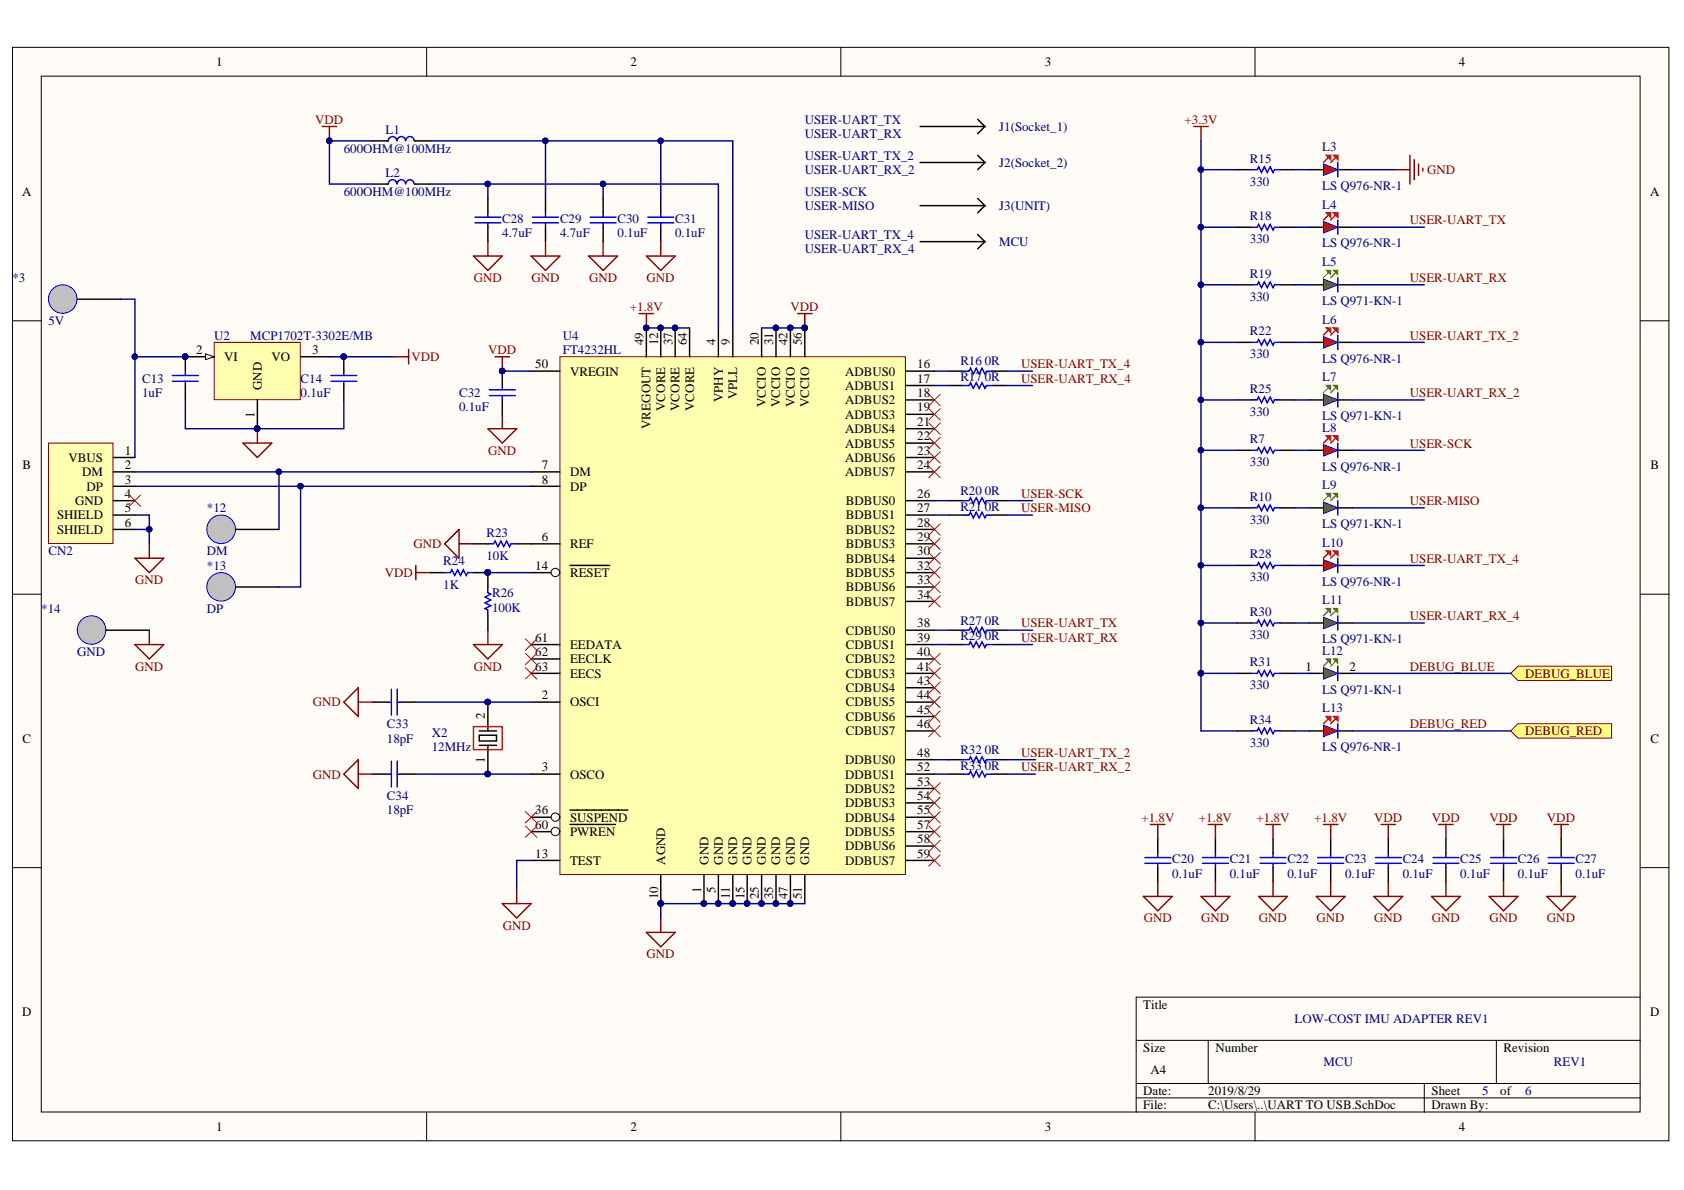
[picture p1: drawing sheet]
<svg xmlns="http://www.w3.org/2000/svg" width="297mm" height="210mm" viewBox="0 0 297 210" stroke-linecap="round" stroke-linejoin="round" font-family="sans-serif">
<defs><g id="words">
<g font-size="2.3">
<text x="38.1" y="11.7">1</text>
<text x="111.2" y="11.7">2</text>
<text x="184.3" y="11.7">3</text>
<text x="257.3" y="11.7">4</text>
<text x="3.9" y="34.5">A</text>
<text x="291.1" y="34.5">A</text>
<text x="34.6" y="62.4">2</text>
<text x="39.5" y="63.7">VI</text>
<text x="47.9" y="63.7">VO</text>
<text x="55.1" y="62.4">3</text>
<text x="94.4" y="65">50</text>
<text x="113.5" y="60.9" transform="rotate(-90 113.5 60.9)">49</text>
<text x="116.1" y="60.9" transform="rotate(-90 116.1 60.9)">12</text>
<text x="118.6" y="60.9" transform="rotate(-90 118.6 60.9)">37</text>
<text x="121.1" y="60.9" transform="rotate(-90 121.1 60.9)">64</text>
<text x="126.2" y="60.9" transform="rotate(-90 126.2 60.9)">4</text>
<text x="128.8" y="60.9" transform="rotate(-90 128.8 60.9)">9</text>
<text x="133.8" y="60.9" transform="rotate(-90 133.8 60.9)">20</text>
<text x="136.4" y="60.9" transform="rotate(-90 136.4 60.9)">31</text>
<text x="138.9" y="60.9" transform="rotate(-90 138.9 60.9)">42</text>
<text x="141.4" y="60.9" transform="rotate(-90 141.4 60.9)">56</text>
<text x="161.8" y="65">16</text>
<text x="46.2" y="68.8" transform="rotate(-90 46.2 68.8)">GND</text>
<text x="100.6" y="66.2">VREGIN</text>
<text x="127.5" y="71" transform="rotate(-90 127.5 71)">VPHY</text>
<text x="130" y="70.4" transform="rotate(-90 130 70.4)">VPLL</text>
<text x="135.1" y="71.9" transform="rotate(-90 135.1 71.9)">VCCIO</text>
<text x="137.6" y="71.9" transform="rotate(-90 137.6 71.9)">VCCIO</text>
<text x="140.2" y="71.9" transform="rotate(-90 140.2 71.9)">VCCIO</text>
<text x="142.7" y="71.9" transform="rotate(-90 142.7 71.9)">VCCIO</text>
<text x="149.1" y="66.2">ADBUS0</text>
<text x="149.1" y="68.8">ADBUS1</text>
<text x="149.1" y="71.3">ADBUS2</text>
<text x="161.8" y="67.5">17</text>
<text x="161.8" y="70">18</text>
<text x="44.9" y="73.7" transform="rotate(-90 44.9 73.7)">1</text>
<text x="114.8" y="75.7" transform="rotate(-90 114.8 75.7)">VREGOUT</text>
<text x="117.3" y="72.5" transform="rotate(-90 117.3 72.5)">VCORE</text>
<text x="119.9" y="72.5" transform="rotate(-90 119.9 72.5)">VCORE</text>
<text x="122.4" y="72.5" transform="rotate(-90 122.4 72.5)">VCORE</text>
<text x="149.1" y="73.8">ADBUS3</text>
<text x="149.1" y="76.4">ADBUS4</text>
<text x="161.8" y="72.6">19</text>
<text x="161.8" y="75.1">21</text>
<text x="161.8" y="77.7">22</text>
<text x="4" y="82.8">B</text>
<text x="12.1" y="81.5">VBUS</text>
<text x="22" y="82.8">2</text>
<text x="22" y="80.2">1</text>
<text x="95.6" y="82.8">7</text>
<text x="149.1" y="78.9">ADBUS5</text>
<text x="149.1" y="81.5">ADBUS6</text>
<text x="161.8" y="80.2">23</text>
<text x="161.8" y="82.8">24</text>
<text x="291.1" y="82.8">B</text>
<text x="13.2" y="89.1">GND</text>
<text x="14.5" y="84">DM</text>
<text x="15.3" y="86.6">DP</text>
<text x="22" y="85.3">3</text>
<text x="22" y="87.8">4</text>
<text x="95.6" y="85.3">8</text>
<text x="100.6" y="84">DM</text>
<text x="100.6" y="86.6">DP</text>
<text x="149.1" y="84">ADBUS7</text>
<text x="149.2" y="89.1">BDBUS0</text>
<text x="161.8" y="87.8">26</text>
<text x="10.1" y="91.6">SHIELD</text>
<text x="10.1" y="94.2">SHIELD</text>
<text x="22" y="90.4">5</text>
<text x="22" y="92.9">6</text>
<text x="95.6" y="95.4">6</text>
<text x="149.2" y="91.6">BDBUS1</text>
<text x="149.2" y="94.2">BDBUS2</text>
<text x="161.8" y="90.4">27</text>
<text x="161.8" y="92.9">28</text>
<text x="161.8" y="95.4">29</text>
<text x="94.4" y="100.5">14</text>
<text x="100.6" y="96.7">REF</text>
<text x="100.6" y="101.8">RESET</text>
<text x="149.2" y="96.7">BDBUS3</text>
<text x="149.2" y="99.2">BDBUS4</text>
<text x="149.2" y="101.8">BDBUS5</text>
<text x="161.8" y="98">30</text>
<text x="161.8" y="100.5">32</text>
<text x="149.2" y="104.3">BDBUS6</text>
<text x="149.2" y="106.9">BDBUS7</text>
<text x="161.8" y="103.1">33</text>
<text x="161.8" y="105.6">34</text>
<text x="94.4" y="113.2">61</text>
<text x="149.2" y="111.9">CDBUS0</text>
<text x="161.8" y="110.7">38</text>
<text x="161.8" y="113.2">39</text>
<text x="94.4" y="115.7">62</text>
<text x="94.4" y="118.3">63</text>
<text x="100.6" y="114.5">EEDATA</text>
<text x="100.6" y="117">EECLK</text>
<text x="100.6" y="119.5">EECS</text>
<text x="149.2" y="114.5">CDBUS1</text>
<text x="149.2" y="117">CDBUS2</text>
<text x="149.2" y="119.5">CDBUS3</text>
<text x="161.8" y="115.7">40</text>
<text x="161.8" y="118.3">41</text>
<text x="230.2" y="118.3">1</text>
<text x="238" y="118.3">2</text>
<text x="95.6" y="123.3">2</text>
<text x="100.6" y="124.6">OSCI</text>
<text x="149.2" y="122.1">CDBUS4</text>
<text x="149.2" y="124.6">CDBUS5</text>
<text x="161.8" y="120.8">43</text>
<text x="161.8" y="123.3">44</text>
<text x="161.8" y="125.9">45</text>
<text x="4" y="131">C</text>
<text x="85.5" y="126.9" transform="rotate(-90 85.5 126.9)">2</text>
<text x="149.2" y="127.1">CDBUS6</text>
<text x="149.2" y="129.7">CDBUS7</text>
<text x="161.8" y="128.4">46</text>
<text x="291.1" y="131">C</text>
<text x="85.5" y="134.7" transform="rotate(-90 85.5 134.7)">1</text>
<text x="95.6" y="136.1">3</text>
<text x="100.6" y="137.3">OSCO</text>
<text x="149.1" y="134.8">DDBUS0</text>
<text x="149.1" y="137.3">DDBUS1</text>
<text x="161.8" y="133.5">48</text>
<text x="161.8" y="136.1">52</text>
<text x="94.4" y="143.7">36</text>
<text x="149.1" y="139.9">DDBUS2</text>
<text x="149.1" y="142.4">DDBUS3</text>
<text x="161.8" y="138.6">53</text>
<text x="161.8" y="141.1">54</text>
<text x="161.8" y="143.7">55</text>
<text x="94.4" y="146.2">60</text>
<text x="100.6" y="144.9">SUSPEND</text>
<text x="100.6" y="147.5">PWREN</text>
<text x="149.1" y="144.9">DDBUS4</text>
<text x="149.1" y="147.5">DDBUS5</text>
<text x="149.1" y="150">DDBUS6</text>
<text x="161.8" y="146.2">57</text>
<text x="161.8" y="148.7">58</text>
<text x="94.4" y="151.3">13</text>
<text x="100.6" y="152.5">TEST</text>
<text x="117.3" y="152.5" transform="rotate(-90 117.3 152.5)">AGND</text>
<text x="125" y="152.5" transform="rotate(-90 125 152.5)">GND</text>
<text x="127.5" y="152.5" transform="rotate(-90 127.5 152.5)">GND</text>
<text x="130" y="152.5" transform="rotate(-90 130 152.5)">GND</text>
<text x="132.6" y="152.5" transform="rotate(-90 132.6 152.5)">GND</text>
<text x="135.1" y="152.5" transform="rotate(-90 135.1 152.5)">GND</text>
<text x="137.6" y="152.5" transform="rotate(-90 137.6 152.5)">GND</text>
<text x="140.2" y="152.5" transform="rotate(-90 140.2 152.5)">GND</text>
<text x="142.7" y="152.5" transform="rotate(-90 142.7 152.5)">GND</text>
<text x="149.1" y="152.5">DDBUS7</text>
<text x="161.8" y="151.3">59</text>
<text x="116.1" y="158.7" transform="rotate(-90 116.1 158.7)">10</text>
<text x="123.7" y="157.5" transform="rotate(-90 123.7 157.5)">1</text>
<text x="126.2" y="157.5" transform="rotate(-90 126.2 157.5)">5</text>
<text x="128.8" y="158.7" transform="rotate(-90 128.8 158.7)">11</text>
<text x="131.3" y="158.7" transform="rotate(-90 131.3 158.7)">15</text>
<text x="133.8" y="158.7" transform="rotate(-90 133.8 158.7)">25</text>
<text x="136.4" y="158.7" transform="rotate(-90 136.4 158.7)">35</text>
<text x="138.9" y="158.7" transform="rotate(-90 138.9 158.7)">47</text>
<text x="141.4" y="158.7" transform="rotate(-90 141.4 158.7)">51</text>
<text x="3.9" y="179.2">D</text>
<text x="201.7" y="177.9">Title</text>
<text x="291.1" y="179.2">D</text>
<text x="201.7" y="185.6">Size</text>
<text x="214.4" y="185.6">Number</text>
<text x="265.2" y="185.6">Revision</text>
<text x="202.9" y="189.4">A4</text>
<text x="201.7" y="193.2">Date:</text>
<text x="201.7" y="195.7">File:</text>
<text x="213.1" y="193.2">2019/8/29</text>
<text x="213.1" y="195.7">C:\Users\..\UART TO USB.SchDoc</text>
<text x="252.5" y="193.2">Sheet</text>
<text x="252.5" y="195.7">Drawn By:</text>
<text x="264.6" y="193.2">of</text>
<text x="38.1" y="199.5">1</text>
<text x="111.2" y="199.5">2</text>
<text x="184.3" y="199.5">3</text>
<text x="257.3" y="199.5">4</text>
</g>
<g font-size="2.3" fill="#800000">
<text x="55.6" y="21.8">VDD</text>
<text x="208.9" y="21.8">+3.3V</text>
<text x="251.7" y="30.7">GND</text>
<text x="248.7" y="39.6">USER-UART_TX</text>
<text x="83.6" y="49.7">GND</text>
<text x="93.7" y="49.7">GND</text>
<text x="103.9" y="49.7">GND</text>
<text x="114" y="49.7">GND</text>
<text x="248.7" y="49.7">USER-UART_RX</text>
<text x="111.1" y="54.8">+1.8V</text>
<text x="139.5" y="54.8">VDD</text>
<text x="248.7" y="59.9">USER-UART_TX_2</text>
<text x="72.6" y="63.7">VDD</text>
<text x="86.1" y="62.4">VDD</text>
<text x="180.1" y="65">USER-UART_TX_4</text>
<text x="180.1" y="67.5">USER-UART_RX_4</text>
<text x="248.7" y="70">USER-UART_RX_2</text>
<text x="86.1" y="80.2">GND</text>
<text x="248.7" y="78.9">USER-SCK</text>
<text x="180.1" y="87.8">USER-SCK</text>
<text x="248.7" y="89.1">USER-MISO</text>
<text x="180.1" y="90.4">USER-MISO</text>
<text x="67.9" y="101.8">VDD</text>
<text x="72.9" y="96.7">GND</text>
<text x="248.7" y="99.2">USER-UART_TX_4</text>
<text x="23.8" y="103.1">GND</text>
<text x="180.1" y="113.2">USER-UART_RX</text>
<text x="180.1" y="110.7">USER-UART_TX</text>
<text x="248.7" y="109.4">USER-UART_RX_4</text>
<text x="23.8" y="118.3">GND</text>
<text x="83.6" y="118.3">GND</text>
<text x="248.7" y="118.3">DEBUG_BLUE</text>
<text x="269" y="119.5">DEBUG_BLUE</text>
<text x="55.2" y="124.6">GND</text>
<text x="248.7" y="128.4">DEBUG_RED</text>
<text x="269" y="129.7">DEBUG_RED</text>
<text x="55.2" y="137.3">GND</text>
<text x="180.1" y="136.1">USER-UART_RX_2</text>
<text x="180.1" y="133.5">USER-UART_TX_2</text>
<text x="201.3" y="144.9">+1.8V</text>
<text x="211.5" y="144.9">+1.8V</text>
<text x="221.6" y="144.9">+1.8V</text>
<text x="231.8" y="144.9">+1.8V</text>
<text x="242.4" y="144.9">VDD</text>
<text x="252.6" y="144.9">VDD</text>
<text x="262.7" y="144.9">VDD</text>
<text x="272.9" y="144.9">VDD</text>
<text x="88.7" y="164">GND</text>
<text x="201.7" y="162.7">GND</text>
<text x="211.9" y="162.7">GND</text>
<text x="222" y="162.7">GND</text>
<text x="232.2" y="162.7">GND</text>
<text x="242.4" y="162.7">GND</text>
<text x="252.6" y="162.7">GND</text>
<text x="262.7" y="162.7">GND</text>
<text x="272.9" y="162.7">GND</text>
<text x="114" y="169">GND</text>
</g>
<g font-size="2.3" fill="#000080">
<text x="68" y="23.6">L1</text>
<text x="142" y="21.8">USER-UART_TX</text>
<text x="176.2" y="23.1">J1(Socket_1)</text>
<text x="60.6" y="26.9">600OHM@100MHz</text>
<text x="142" y="24.4">USER-UART_RX</text>
<text x="142" y="28.2">USER-UART_TX_2</text>
<text x="176.2" y="29.4">J2(Socket_2)</text>
<text x="220.5" y="28.7">R15</text>
<text x="233.2" y="26.7">L3</text>
<text x="60.6" y="34.5">600OHM@100MHz</text>
<text x="68" y="31.2">L2</text>
<text x="142" y="30.7">USER-UART_RX_2</text>
<text x="142" y="34.5">USER-SCK</text>
<text x="220.5" y="32.7">330</text>
<text x="233.2" y="33.5">LS Q976-NR-1</text>
<text x="88.6" y="39.3">C28</text>
<text x="88.6" y="41.9">4.7uF</text>
<text x="98.8" y="39.3">C29</text>
<text x="98.8" y="41.9">4.7uF</text>
<text x="108.9" y="39.3">C30</text>
<text x="108.9" y="41.9">0.1uF</text>
<text x="119.1" y="39.3">C31</text>
<text x="119.1" y="41.9">0.1uF</text>
<text x="142" y="37">USER-MISO</text>
<text x="176.2" y="37">J3(UNIT)</text>
<text x="220.5" y="38.8">R18</text>
<text x="233.2" y="36.8">L4</text>
<text x="142" y="42.1">USER-UART_TX_4</text>
<text x="142" y="44.7">USER-UART_RX_4</text>
<text x="176.2" y="43.4">MCU</text>
<text x="220.5" y="42.9">330</text>
<text x="233.2" y="46.9">L5</text>
<text x="233.2" y="43.6">LS Q976-NR-1</text>
<text x="2.2" y="49.7">*3</text>
<text x="220.5" y="49">R19</text>
<text x="220.5" y="53.1">330</text>
<text x="233.2" y="53.8">LS Q971-KN-1</text>
<text x="8.5" y="57.4">5V</text>
<text x="37.8" y="59.9">U2</text>
<text x="44.1" y="59.9">MCP1702T-3302E/MB</text>
<text x="99.3" y="59.9">U4</text>
<text x="220.5" y="59.1">R22</text>
<text x="233.2" y="57.1">L6</text>
<text x="99.3" y="62.4">FT4232HL</text>
<text x="169.4" y="64.5">R16</text>
<text x="173.7" y="64.5">0R</text>
<text x="220.5" y="63.2">330</text>
<text x="233.2" y="64">LS Q976-NR-1</text>
<text x="25.1" y="67.5">C13</text>
<text x="25.1" y="70">1uF</text>
<text x="53" y="67.5">C14</text>
<text x="53" y="70">0.1uF</text>
<text x="81" y="70">C32</text>
<text x="169.4" y="67.2">R17</text>
<text x="173.7" y="67.2">0R</text>
<text x="220.5" y="69.3">R25</text>
<text x="233.2" y="67.2">L7</text>
<text x="81" y="72.6">0.1uF</text>
<text x="220.5" y="73.3">330</text>
<text x="233.2" y="74.1">LS Q971-KN-1</text>
<text x="233.2" y="76.2">L8</text>
<text x="220.5" y="78.2">R7</text>
<text x="220.5" y="82.2">330</text>
<text x="233.2" y="83">LS Q976-NR-1</text>
<text x="169.4" y="87.3">R20</text>
<text x="173.7" y="87.3">0R</text>
<text x="220.5" y="88.3">R10</text>
<text x="233.2" y="86.3">L9</text>
<text x="36.5" y="90.4">*12</text>
<text x="85.8" y="94.7">R23</text>
<text x="169.4" y="90.1">R21</text>
<text x="173.7" y="90.1">0R</text>
<text x="220.5" y="92.4">330</text>
<text x="233.2" y="93.1">LS Q971-KN-1</text>
<text x="8.5" y="98">CN2</text>
<text x="36.5" y="98">DM</text>
<text x="36.5" y="100.5">*13</text>
<text x="78.2" y="99.7">R24</text>
<text x="85.8" y="98.7">10K</text>
<text x="220.5" y="98.5">R28</text>
<text x="233.2" y="96.4">L10</text>
<text x="78.2" y="103.8">1K</text>
<text x="86.8" y="105.3">R26</text>
<text x="86.8" y="107.9">100K</text>
<text x="220.5" y="102.6">330</text>
<text x="233.2" y="103.3">LS Q976-NR-1</text>
<text x="233.2" y="106.6">L11</text>
<text x="7.3" y="108.1">*14</text>
<text x="36.5" y="108.1">DP</text>
<text x="169.4" y="110.2">R27</text>
<text x="169.4" y="113">R29</text>
<text x="173.7" y="110.2">0R</text>
<text x="173.7" y="113">0R</text>
<text x="220.5" y="108.6">R30</text>
<text x="220.5" y="112.7">330</text>
<text x="233.2" y="113.5">LS Q971-KN-1</text>
<text x="13.6" y="115.7">GND</text>
<text x="220.5" y="117.5">R31</text>
<text x="233.2" y="115.5">L12</text>
<text x="220.5" y="121.6">330</text>
<text x="233.2" y="125.6">L13</text>
<text x="233.2" y="122.3">LS Q971-KN-1</text>
<text x="68.2" y="128.4">C33</text>
<text x="68.2" y="131">18pF</text>
<text x="76.2" y="130">X2</text>
<text x="220.5" y="127.6">R34</text>
<text x="220.5" y="131.7">330</text>
<text x="76.2" y="132.5">12MHz</text>
<text x="169.4" y="135.8">R33</text>
<text x="169.4" y="133">R32</text>
<text x="173.7" y="135.8">0R</text>
<text x="173.7" y="133">0R</text>
<text x="233.2" y="132.5">LS Q976-NR-1</text>
<text x="68.2" y="141.1">C34</text>
<text x="68.2" y="143.7">18pF</text>
<text x="206.8" y="152.3">C20</text>
<text x="206.8" y="154.9">0.1uF</text>
<text x="216.9" y="152.3">C21</text>
<text x="216.9" y="154.9">0.1uF</text>
<text x="227.1" y="152.3">C22</text>
<text x="227.1" y="154.9">0.1uF</text>
<text x="237.3" y="152.3">C23</text>
<text x="237.3" y="154.9">0.1uF</text>
<text x="247.4" y="152.3">C24</text>
<text x="247.4" y="154.9">0.1uF</text>
<text x="257.6" y="152.3">C25</text>
<text x="257.6" y="154.9">0.1uF</text>
<text x="267.8" y="152.3">C26</text>
<text x="267.8" y="154.9">0.1uF</text>
<text x="277.9" y="152.3">C27</text>
<text x="277.9" y="154.9">0.1uF</text>
<text x="228.3" y="180.4">LOW-COST IMU ADAPTER REV1</text>
<text x="233.5" y="188.1">MCU</text>
<text x="274.1" y="188.1">REV1</text>
<text x="261.4" y="193.2">5</text>
<text x="269" y="193.2">6</text>
</g>
</g></defs>
<g fill="#fffcf8" stroke="#000" stroke-width=".18">
<path d="M2.2 8.4h292.2v192.8h-292.2z"/>
<path d="M7.3 13.4h282v182.7h-282z"/>
</g>
<g fill="none" stroke="#000" stroke-width=".18">
<path d="M75.3 8.4v5M148.3 8.4v5M221.4 8.4v5M2.2 56.6h5.1M289.3 56.6h5.1M2.2 104.8h5.1M289.3 104.8h5.1M2.2 153h5.1M289.3 153h5.1M289.3 175.9h-88.9v20.3M75.3 196.2v5.1M148.3 196.2v5.1"/>
<path d="M200.4 183.5h88.9M200.4 191.1h88.9M200.4 193.7h88.9M213.1 183.5v7.6M221.4 196.2v5.1M251.2 191.1v5.1M263.9 183.5v7.6"/>
</g>
<g fill="none" stroke="#000" stroke-width=".25">
<path d="M204.2 148v2.5M204.2 153v2.6M214.4 148v2.5M214.4 153v2.6M224.5 148v2.5M224.5 153v2.6M234.7 148v2.5M234.7 153v2.6M244.9 148v2.5M244.9 153v2.6M255 148v2.5M255 153v2.6"/>
<path d="M265.2 148v2.5M265.2 153v2.6M275.4 148v2.5M275.4 153v2.6"/>
</g>
<g fill="none" stroke="#00f" stroke-width=".25">
<path d="M201.9 151.3h4.6M201.9 152.3h4.6M204.2 150.5v.8M204.2 152.3v.7M212.1 151.3h4.6M212.1 152.3h4.6M214.4 150.5v.8M214.4 152.3v.7M222.3 151.3h4.5M222.3 152.3h4.5M224.5 150.5v.8M224.5 152.3v.7"/>
<path d="M232.4 151.3h4.6M232.4 152.3h4.6M234.7 150.5v.8M234.7 152.3v.7M242.6 151.3h4.6M242.6 152.3h4.6M244.9 150.5v.8M244.9 152.3v.7M252.8 151.3h4.5M252.8 152.3h4.5M255 150.5v.8M255 152.3v.7"/>
<path d="M262.9 151.3h4.6M262.9 152.3h4.6M265.2 150.5v.8M265.2 152.3v.7M273.1 151.3h4.6M273.1 152.3h4.6M275.4 150.5v.8M275.4 152.3v.7"/>
</g>
<g fill="none" stroke="#800000" stroke-width=".25">
<path d="M201.7 158.1h5.1l-2.6 2.6zM202.9 145.4h2.6M204.2 145.4v2.6M204.2 155.6v2.5M211.8 158.1h5.1l-2.5 2.6zM213.1 145.4h2.6M214.4 145.4v2.6M214.4 155.6v2.5M222 158.1h5.1l-2.6 2.6zM223.3 145.4h2.5M224.5 145.4v2.6M224.5 155.6v2.5"/>
<path d="M232.2 158.1h5.1l-2.6 2.6zM233.4 145.4h2.6M234.7 145.4v2.6M234.7 155.6v2.5M242.3 158.1h5.1l-2.5 2.6zM243.6 145.4h2.5M244.9 145.4v2.6M244.9 155.6v2.5M252.5 158.1h5.1l-2.6 2.6zM253.8 145.4h2.5M255 145.4v2.6M255 155.6v2.5"/>
<path d="M262.7 158.1h5l-2.5 2.6zM263.9 145.4h2.6M265.2 145.4v2.6M265.2 155.6v2.5M272.8 158.1h5.1l-2.5 2.6zM274.1 145.4h2.5M275.4 145.4v2.6M275.4 155.6v2.5"/>
</g>
<path d="M98.8 62.9h60.9v91.4h-60.9z" fill="#ffffb0" stroke="#800000" stroke-width=".18"/>
<g fill="none" stroke="#000" stroke-width=".25">
<path d="M116.6 57.9v5M126.7 57.9v5M129.3 57.9v5M93.7 95.9h5.1M93.7 83.2h5.1M93.7 85.8h5.1M93.7 101h5.1M93.7 123.8h5.1M93.7 136.5h5.1M93.7 151.8h5.1M116.6 154.3v5.1M124.2 154.3v5.1"/>
<path d="M126.7 154.3v5.1M129.3 154.3v5.1"/>
</g>
<g fill="#000080" stroke="#000080" stroke-width=".18">
<circle cx="124.1" cy="159.4" r=".48"/>
<circle cx="126.7" cy="159.4" r=".48"/>
<circle cx="116.5" cy="159.4" r=".48"/>
<circle cx="129.2" cy="159.4" r=".48"/>
<circle cx="116.5" cy="57.8" r=".48"/>
</g>
<circle cx="98" cy="101" r=".74" fill="#fffcf8" stroke="#000" stroke-width=".18"/>
<g fill="none" stroke="#000" stroke-width=".25">
<path d="M134.3 57.9v5M136.9 57.9v5M159.7 65.5h5.1M159.7 68h5.1M159.7 70.5h5.1M159.7 73.1h5.1M159.7 75.6h5.1M159.7 78.2h5.1M100.5 99.7h7.1M159.7 80.7h5.1M159.7 83.2h5.1M159.7 88.3h5.1"/>
<path d="M159.7 90.9h5.1M159.7 93.4h5.1M159.7 95.9h5.1M159.7 98.5h5.1M159.7 101h5.1M159.7 103.5h5.1M159.7 106.1h5.1M93.7 144.2h5.1M131.8 154.3v5.1M134.3 154.3v5.1M136.9 154.3v5.1"/>
</g>
<g fill="#000080" stroke="#000080" stroke-width=".18">
<circle cx="131.8" cy="159.4" r=".48"/>
<circle cx="134.3" cy="159.4" r=".48"/>
<circle cx="136.9" cy="57.8" r=".48"/>
<circle cx="136.9" cy="159.4" r=".48"/>
</g>
<circle cx="98" cy="144.1" r=".74" fill="#fffcf8" stroke="#000" stroke-width=".18"/>
<g fill="none" stroke="#000" stroke-width=".25">
<path d="M114 57.9v5M119.1 57.9v5M139.4 57.9v5M142 57.9v5M93.7 65.5h5.1M159.7 111.2h5.1M159.7 113.7h5.1M159.7 116.2h5.1M159.7 118.8h5.1M159.7 121.3h5.1M159.7 123.8h5.1M159.7 126.4h5.1"/>
<path d="M159.7 128.9h5.1M159.7 134h5.1M159.7 136.5h5.1M159.7 139.1h5.1M93.7 146.7h5.1M100.5 142.9h10.2M139.4 154.3v5.1M142 154.3v5.1M159.7 141.6h5.1M159.7 144.2h5.1M159.7 146.7h5.1M159.7 149.2h5.1"/>
<path d="M159.7 151.8h5.1"/>
</g>
<g fill="#000080" stroke="#000080" stroke-width=".18">
<circle cx="119.1" cy="57.8" r=".48"/>
<circle cx="139.4" cy="57.8" r=".48"/>
<circle cx="139.4" cy="159.4" r=".48"/>
<circle cx="114" cy="57.8" r=".48"/>
<circle cx="141.9" cy="57.8" r=".48"/>
</g>
<circle cx="98" cy="146.7" r=".74" fill="#fffcf8" stroke="#000" stroke-width=".18"/>
<g fill="none" stroke="#000" stroke-width=".25">
<path d="M65.7 24.9h2.8M65.7 32.5h2.8M73.1 24.9h2.8M73.1 32.5h2.8M86.1 35v2.5M96.2 35v2.5M106.4 35v2.5M116.6 35v2.5M86.1 40.1v2.5M96.2 40.1v2.5M106.4 40.1v2.5M116.6 40.1v2.5"/>
<path d="M121.6 57.9v5M230.9 50.2h2.5M236 50.2h2.5M88.6 65.5v2.5M88.6 70.5v2.6M93.7 113.7h5.1M93.7 116.2h5.1M93.7 118.8h5.1M65.7 123.8h2.6M65.7 136.5h2.6M70.8 123.8h2.6M70.8 136.5h2.6"/>
<path d="M84.5 129.7h3.1v1h-3.1zM84.5 131.5h3.1M84.5 128.9h3.1M86.1 123.8v5.1M86.1 131.5v5M100.5 145.4h8.1"/>
</g>
<g fill="#000080" stroke="#000080" stroke-width=".18">
<circle cx="124.1" cy="159.4" r=".48"/>
<circle cx="126.7" cy="159.4" r=".48"/>
<circle cx="116.5" cy="159.4" r=".48"/>
<circle cx="129.2" cy="159.4" r=".48"/>
<circle cx="116.5" cy="57.8" r=".48"/>
<circle cx="131.8" cy="159.4" r=".48"/>
<circle cx="134.3" cy="159.4" r=".48"/>
<circle cx="136.9" cy="57.8" r=".48"/>
<circle cx="136.9" cy="159.4" r=".48"/>
<circle cx="119.1" cy="57.8" r=".48"/>
<circle cx="139.4" cy="57.8" r=".48"/>
<circle cx="139.4" cy="159.4" r=".48"/>
<circle cx="114" cy="57.8" r=".48"/>
<circle cx="141.9" cy="57.8" r=".48"/>
<circle cx="88.6" cy="65.4" r=".48"/>
<circle cx="45.4" cy="75.6" r=".49"/>
<circle cx="86" cy="136.5" r=".49"/>
<circle cx="86" cy="123.8" r=".49"/>
<circle cx="58.1" cy="24.8" r=".48"/>
<circle cx="86" cy="32.4" r=".49"/>
<circle cx="106.4" cy="32.4" r=".48"/>
<circle cx="96.2" cy="24.8" r=".49"/>
<circle cx="116.5" cy="24.8" r=".48"/>
</g>
<g fill="none" stroke="#f00" stroke-width=".18">
<path d="M163.8 69.5l2 2.1M163.8 72.1l2 2M163.8 74.6l2 2M163.8 77.1l2 2.1M163.8 79.7l2 2M165.8 69.5l-2 2.1M165.8 72.1l-2 2M165.8 74.6l-2 2M165.8 77.1l-2 2.1M165.8 79.7l-2 2M163.8 82.2l2 2.1M163.8 92.4l2 2"/>
<path d="M163.8 94.9l2 2M163.8 97.5l2 2M163.8 100l2 2M165.8 82.2l-2 2.1M165.8 92.4l-2 2M165.8 94.9l-2 2M165.8 97.5l-2 2M165.8 100l-2 2M92.7 112.7l2 2M92.7 115.2l2 2.1M92.7 117.8l2 2M94.7 112.7l-2 2"/>
<path d="M94.7 115.2l-2 2.1M94.7 117.8l-2 2M163.8 102.5l2 2.1M163.8 105.1l2 2M163.8 115.2l2 2.1M163.8 117.8l2 2M165.8 102.5l-2 2.1M165.8 105.1l-2 2M165.8 115.2l-2 2.1M165.8 117.8l-2 2M163.8 120.3l2 2M163.8 122.8l2 2.1"/>
<path d="M163.8 125.4l2 2M163.8 127.9l2 2M163.8 138.1l2 2M165.8 120.3l-2 2M165.8 122.8l-2 2.1M165.8 125.4l-2 2M165.8 127.9l-2 2M165.8 138.1l-2 2M92.7 143.1l2 2.1M92.7 145.7l2 2M94.7 143.1l-2 2.1M94.7 145.7l-2 2"/>
<path d="M163.8 140.6l2 2M163.8 143.1l2 2.1M163.8 145.7l2 2M163.8 148.2l2 2M163.8 150.8l2 2M165.8 140.6l-2 2M165.8 143.1l-2 2.1M165.8 145.7l-2 2M165.8 148.2l-2 2M165.8 150.8l-2 2"/>
</g>
<g fill="none" stroke="#800000" stroke-width=".25">
<path d="M56.8 22.3h2.6M58.1 22.3v2.6M83.5 45.2h5.1l-2.5 2.5zM86.1 42.6v2.6M93.7 45.2h5.1l-2.6 2.5zM96.2 42.6v2.6M103.8 45.2h5.1l-2.5 2.5zM106.4 42.6v2.6M112.7 55.3h2.6M114 45.2h5.1l-2.5 2.5zM114 55.3v2.6M116.6 42.6v2.6"/>
<path d="M140.7 55.3h2.5M142 55.3v2.6M42.9 78.2h5l-2.5 2.5zM45.4 75.6v2.6M87.3 62.9h2.6M88.6 62.9v2.6M78.4 95.9l2.6-2.5v5.1zM81 95.9h2.5M60.6 123.8l2.6-2.5v5.1zM60.6 136.5l2.6-2.5v5.1zM63.2 123.8h2.5M63.2 136.5h2.5"/>
<path d="M88.6 159.4h5.1l-2.6 2.5zM91.1 156.8v2.6M114 164.5h5.1l-2.5 2.5zM116.6 161.9v2.6"/>
</g>
<g fill="none" stroke="#00f" stroke-width=".25">
<path d="M70 24.8a.75 .75 0 0 0-.8-.7 .75 .75 0 0 0-.7 .7M70 32.4a.75 .75 0 0 0-.8-.7 .75 .75 0 0 0-.7 .7M71.5 24.8a.74 .74 0 0 0-.7-.7 .74 .74 0 0 0-.8 .7M71.5 32.4a.74 .74 0 0 0-.7-.7 .74 .74 0 0 0-.8 .7M73 24.8a.74 .74 0 0 0-.7-.7 .74 .74 0 0 0-.7 .7M73 32.4a.74 .74 0 0 0-.7-.7 .74 .74 0 0 0-.7 .7M83.8 38.3h4.5M83.8 39.3h4.5M86.1 37.5v.8M86.1 39.3v.8M93.9 38.3h4.6M93.9 39.3h4.6"/>
<path d="M96.2 37.5v.8M96.2 39.3v.8M104.1 38.3h4.6M104.1 39.3h4.6M106.4 37.5v.8M106.4 39.3v.8M114.3 38.3h4.5M114.3 39.3h4.5M116.6 37.5v.8M116.6 39.3v.8M86.3 68.8h4.6M86.3 69.8h4.6"/>
<path d="M88.6 68v.8M88.6 69.8v.7M68.3 123.8h.7M68.3 136.5h.7M69 121.6v4.5M69 134.3v4.5M70 123.8h.8M70 121.6v4.5M70 134.3v4.5M70 136.5h.8"/>
</g>
<path d="M83.5 128.2h5.1v4h-5.1z" fill="none" stroke="#bf0000" stroke-width=".25"/>
<g fill="none" stroke="#000080" stroke-width=".25">
<path d="M65.7 24.9h-7.6v7.6h7.6M75.9 32.5h50.8v25.4M75.9 24.9h53.4v33M86.1 32.5v2.5M96.2 24.9v10.1M106.4 32.5v2.5M116.6 24.9v10.1M114 57.9h7.6M134.3 57.9h7.7M88.6 65.5h5.1M73.4 123.8h20.3M73.4 136.5h20.3"/>
<path d="M93.7 151.8h-2.6v5M142 159.4h-25.4v2.5"/>
</g>
<path d="M235.7 48l-1 1" fill="none" stroke="#0f0" stroke-width=".25"/>
<path d="M235.2 47.7h.8v.8z" fill="#0f0"/>
<path d="M235.2 47.7h.8v.8z" fill="none" stroke="#0f0" stroke-width=".25"/>
<path d="M233.4 49.2l2.6 1-2.6 1.1z" fill="#0f0"/>
<path d="M233.4 49.2l2.6 1-2.6 1.1z" fill="none" stroke="#00f" stroke-width=".18"/>
<path d="M236 49v2.5" fill="none" stroke="#00f" stroke-width=".25"/>
<path d="M234.5 48l-1.1 1" fill="none" stroke="#0f0" stroke-width=".25"/>
<path d="M234 47.7h.7v.8z" fill="#0f0"/>
<path d="M234 47.7h.7v.8z" fill="none" stroke="#0f0" stroke-width=".25"/>
<path d="M230.9 29.9h2.5M236 29.9h2.5" fill="none" stroke="#000" stroke-width=".25"/>
<path d="M235.7 27.6l-1 1.1" fill="none" stroke="#f00" stroke-width=".25"/>
<path d="M235.2 27.4h.8v.8z" fill="#f00"/>
<path d="M235.2 27.4h.8v.8z" fill="none" stroke="#f00" stroke-width=".25"/>
<path d="M233.4 28.9l2.6 1-2.6 1z" fill="#f00"/>
<path d="M233.4 28.9l2.6 1-2.6 1z" fill="none" stroke="#00f" stroke-width=".18"/>
<path d="M236 28.7v2.5" fill="none" stroke="#00f" stroke-width=".25"/>
<path d="M234.5 27.6l-1.1 1.1" fill="none" stroke="#f00" stroke-width=".25"/>
<path d="M234 27.4h.7v.8z" fill="#f00"/>
<path d="M234 27.4h.7v.8zM235.7 58.1l-1 1" fill="none" stroke="#f00" stroke-width=".25"/>
<path d="M246.1 29.9h2.6M248.7 27.4v5.1M249.5 28.2v3.5M250.2 28.9v2M251 29.7v.5" fill="none" stroke="#800000" stroke-width=".25"/>
<path d="M230.9 60.4h2.5M236 60.4h2.5" fill="none" stroke="#000" stroke-width=".25"/>
<path d="M235.2 57.9h.8v.7z" fill="#f00"/>
<path d="M235.2 57.9h.8v.7z" fill="none" stroke="#f00" stroke-width=".25"/>
<path d="M233.4 59.4l2.6 1-2.6 1z" fill="#f00"/>
<path d="M233.4 59.4l2.6 1-2.6 1z" fill="none" stroke="#00f" stroke-width=".18"/>
<path d="M236 59.1v2.6" fill="none" stroke="#00f" stroke-width=".25"/>
<path d="M234.5 58.1l-1.1 1" fill="none" stroke="#f00" stroke-width=".25"/>
<path d="M234 57.9h.7v.7z" fill="#f00"/>
<path d="M234 57.9h.7v.7z" fill="none" stroke="#f00" stroke-width=".25"/>
<path d="M230.9 70.5h2.5M236 70.5h2.5" fill="none" stroke="#000" stroke-width=".25"/>
<path d="M235.7 68.3l-1 1" fill="none" stroke="#0f0" stroke-width=".25"/>
<path d="M235.2 68h.8v.8z" fill="#0f0"/>
<path d="M235.2 68h.8v.8z" fill="none" stroke="#0f0" stroke-width=".25"/>
<path d="M233.4 69.5l2.6 1-2.6 1.1z" fill="#0f0"/>
<path d="M233.4 69.5l2.6 1-2.6 1.1z" fill="none" stroke="#00f" stroke-width=".18"/>
<path d="M236 69.3v2.5" fill="none" stroke="#00f" stroke-width=".25"/>
<path d="M234.5 68.3l-1.1 1" fill="none" stroke="#0f0" stroke-width=".25"/>
<path d="M234 68h.7v.8z" fill="#0f0"/>
<path d="M234 68h.7v.8z" fill="none" stroke="#0f0" stroke-width=".25"/>
<path d="M210.6 22.3h2.5M211.8 22.3v2.6" fill="none" stroke="#800000" stroke-width=".25"/>
<path d="M218.2 29.9h2.5M225.8 29.9h2.6M218.2 40.1h2.5M218.2 50.2h2.5M225.8 40.1h2.6M225.8 50.2h2.6M230.9 40.1h2.5M236 40.1h2.5M218.2 60.4h2.5M218.2 70.5h2.5M225.8 60.4h2.6M225.8 70.5h2.6" fill="none" stroke="#000" stroke-width=".25"/>
<path d="M220.7 29.9h1.1l.2-.5 .5 1 .5-1 .5 1 .5-1 .5 1 .3-.5h1M220.7 40.1h1.1l.2-.5 .5 1 .5-1 .5 1 .5-1 .5 1 .3-.5h1M220.7 50.2h1.1l.2-.5 .5 1 .5-1 .5 1 .5-1 .5 1 .3-.5h1M220.7 60.4h1.1l.2-.5 .5 1 .5-1 .5 1 .5-1 .5 1 .3-.5h1M220.7 70.5h1.1l.2-.5 .5 1.1 .5-1.1 .5 1.1 .5-1.1 .5 1.1 .3-.6h1" fill="none" stroke="#00f" stroke-width=".25"/>
<path d="M211.8 24.9v45.6h6.4M211.8 29.9h6.4M228.4 29.9h2.5M238.5 29.9h7.6M211.8 50.2h6.4M211.8 40.1h6.4M211.8 60.4h6.4M228.4 70.5h2.5M228.4 60.4h2.5" fill="none" stroke="#000080" stroke-width=".25"/>
<g fill="#000080" stroke="#000080" stroke-width=".18">
<circle cx="211.8" cy="60.4" r=".48"/>
<circle cx="211.8" cy="29.9" r=".48"/>
<circle cx="211.8" cy="40.1" r=".48"/>
<circle cx="211.8" cy="50.2" r=".48"/>
<circle cx="211.8" cy="70.5" r=".48"/>
</g>
<path d="M235.7 37.8l-1 1" fill="none" stroke="#f00" stroke-width=".25"/>
<path d="M235.2 37.5h.8v.8z" fill="#f00"/>
<path d="M235.2 37.5h.8v.8z" fill="none" stroke="#f00" stroke-width=".25"/>
<path d="M233.4 39.1l2.6 1-2.6 1z" fill="#f00"/>
<path d="M233.4 39.1l2.6 1-2.6 1z" fill="none" stroke="#00f" stroke-width=".18"/>
<path d="M236 38.8v2.6" fill="none" stroke="#00f" stroke-width=".25"/>
<path d="M234.5 37.8l-1.1 1" fill="none" stroke="#f00" stroke-width=".25"/>
<path d="M234 37.5h.7v.8z" fill="#f00"/>
<path d="M234 37.5h.7v.8z" fill="none" stroke="#f00" stroke-width=".25"/>
<path d="M228.4 40.1h2.5M228.4 50.2h2.5M238.5 40.1h12.7M238.5 50.2h12.7M238.5 60.4h12.7M238.5 70.5h12.7M86.1 101h7.6" fill="none" stroke="#000080" stroke-width=".25"/>
<path d="M73.4 99.7v2.6M73.4 101h2.5M83.5 113.7h5.1l-2.5 2.5zM86.1 111.2v2.5" fill="none" stroke="#800000" stroke-width=".25"/>
<path d="M83.5 95.9h2.6M91.1 95.9h2.6M75.9 101h2.5M83.5 101h2.6v2.5M86.1 108.6v2.6" fill="none" stroke="#000" stroke-width=".25"/>
<path d="M86.1 95.9h1l.2-.5 .5 1 .5-1 .6 1 .5-1 .5 1 .2-.5h1M78.4 101h1l.3-.5 .5 1 .5-1 .5 1 .5-1 .5 1 .3-.5h1M86.1 103.5v1.1l.5 .2-1.1 .5 1.1 .5-1.1 .5 1.1 .5-1.1 .6 .6 .2v1" fill="none" stroke="#00f" stroke-width=".25"/>
<circle cx="86" cy="101" r=".49" fill="#000080" stroke="#000080" stroke-width=".18"/>
<path d="M8.6 78.2h11.3v17.7h-11.3z" fill="#ffffb0" stroke="#800000" stroke-width=".18"/>
<g fill="none" stroke="#000" stroke-width=".25">
<path d="M167.4 65.5h2.5M167.4 68h2.5M175 65.5h2.5M175 68h2.5M20 83.2h3.8M20 80.7h3.8M20 85.8h3.8M20 88.3h3.8M20 90.9h3.8M20 93.4h3.8M167.4 88.3h2.5M167.4 90.9h2.5"/>
<path d="M175 88.3h2.5M175 90.9h2.5M230.9 99.7h2.5M236 99.7h2.5M167.4 111.2h2.5M167.4 113.7h2.5M175 111.2h2.5M175 113.7h2.5M167.4 136.5h2.5M167.4 134h2.5M175 136.5h2.5M175 134h2.5"/>
</g>
<path d="M23.8 98.5h5.1l-2.6 2.5zM26.3 95.9v2.6" fill="none" stroke="#800000" stroke-width=".25"/>
<path d="M22.8 87.3l2 2M24.8 87.3l-2 2" fill="none" stroke="#f00" stroke-width=".18"/>
<path d="M169.9 65.5h1l.3-.5 .5 1 .5-1 .5 1 .5-1 .5 1 .3-.5h1M169.9 68h1l.3-.5 .5 1 .5-1 .5 1 .5-1 .5 1 .3-.5h1M169.9 88.3h1l.3-.5 .5 1 .5-1 .5 1 .5-1 .5 1 .3-.5h1M169.9 90.9h1l.3-.6 .5 1.1 .5-1.1 .5 1.1 .5-1.1 .5 1.1 .3-.5h1M169.9 111.2h1l.3-.5 .5 1 .5-1 .5 1 .5-1 .5 1 .3-.5h1M169.9 113.7h1l.3-.5 .5 1 .5-1 .5 1 .5-1 .5 1 .3-.5h1M169.9 136.5h1l.3-.5 .5 1 .5-1 .5 1 .5-1 .5 1 .3-.5h1M169.9 134h1l.3-.5 .5 1 .5-1 .5 1 .5-1 .5 1 .3-.5h1" fill="none" stroke="#00f" stroke-width=".25"/>
<g fill="none" stroke="#000080" stroke-width=".25">
<path d="M164.8 65.5h2.6M164.8 68h2.6M177.5 65.5h4.6M177.5 68h4.6M164.8 88.3h2.6M164.8 90.9h2.6M177.5 88.3h4.6M177.5 90.9h4.6M164.8 111.2h2.6M164.8 113.7h2.6M177.5 111.2h4.6M177.5 113.7h4.6"/>
<path d="M164.8 134h2.6M164.8 136.5h2.6M177.5 134h5.1M177.5 136.5h5.1"/>
</g>
<path d="M235.7 97.5l-1 1" fill="none" stroke="#f00" stroke-width=".25"/>
<path d="M235.2 97.2h.8v.8z" fill="#f00"/>
<path d="M235.2 97.2h.8v.8z" fill="none" stroke="#f00" stroke-width=".25"/>
<path d="M233.4 98.7l2.6 1-2.6 1.1z" fill="#f00"/>
<path d="M233.4 98.7l2.6 1-2.6 1.1z" fill="none" stroke="#00f" stroke-width=".18"/>
<path d="M236 98.5v2.5" fill="none" stroke="#00f" stroke-width=".25"/>
<path d="M234.5 97.5l-1.1 1" fill="none" stroke="#f00" stroke-width=".25"/>
<path d="M234 97.2h.7v.8z" fill="#f00"/>
<path d="M234 97.2h.7v.8z" fill="none" stroke="#f00" stroke-width=".25"/>
<path d="M230.9 109.9h2.5M236 109.9h2.5" fill="none" stroke="#000" stroke-width=".25"/>
<path d="M235.7 107.6l-1 1" fill="none" stroke="#0f0" stroke-width=".25"/>
<path d="M235.2 107.4h.8v.7z" fill="#0f0"/>
<path d="M235.2 107.4h.8v.7z" fill="none" stroke="#0f0" stroke-width=".25"/>
<path d="M233.4 108.9l2.6 1-2.6 1z" fill="#0f0"/>
<path d="M233.4 108.9l2.6 1-2.6 1z" fill="none" stroke="#00f" stroke-width=".18"/>
<path d="M236 108.6v2.6" fill="none" stroke="#00f" stroke-width=".25"/>
<path d="M234.5 107.6l-1.1 1" fill="none" stroke="#0f0" stroke-width=".25"/>
<path d="M234 107.4h.7v.7z" fill="#0f0"/>
<path d="M234 107.4h.7v.7z" fill="none" stroke="#0f0" stroke-width=".25"/>
<path d="M218.2 99.7h2.5M225.8 99.7h2.6M218.2 109.9h2.5M225.8 109.9h2.6M230.9 128.9h2.5M236 128.9h2.5" fill="none" stroke="#000" stroke-width=".25"/>
<path d="M220.7 99.7h1.1l.2-.5 .5 1 .5-1 .5 1 .5-1 .5 1 .3-.5h1M220.7 109.9h1.1l.2-.5 .5 1 .5-1 .5 1 .5-1 .5 1 .3-.5h1" fill="none" stroke="#00f" stroke-width=".25"/>
<path d="M211.8 99.7v10.2h6.4M228.4 99.7h2.5M238.5 99.7h12.7M228.4 109.9h2.5M238.5 109.9h12.7" fill="none" stroke="#000080" stroke-width=".25"/>
<g fill="#000080" stroke="#000080" stroke-width=".18">
<circle cx="211.8" cy="99.7" r=".48"/>
<circle cx="211.8" cy="109.9" r=".48"/>
</g>
<path d="M235.7 126.6l-1 1.1" fill="none" stroke="#f00" stroke-width=".25"/>
<path d="M235.2 126.4h.8v.7z" fill="#f00"/>
<path d="M235.2 126.4h.8v.7z" fill="none" stroke="#f00" stroke-width=".25"/>
<path d="M233.4 127.9l2.6 1-2.6 1z" fill="#f00"/>
<path d="M233.4 127.9l2.6 1-2.6 1z" fill="none" stroke="#00f" stroke-width=".18"/>
<path d="M236 127.7v2.5" fill="none" stroke="#00f" stroke-width=".25"/>
<path d="M234.5 126.6l-1.1 1.1" fill="none" stroke="#f00" stroke-width=".25"/>
<path d="M234 126.4h.7v.7z" fill="#f00"/>
<path d="M234 126.4h.7v.7z" fill="none" stroke="#f00" stroke-width=".25"/>
<path d="M230.9 118.8h2.5M236 118.8h2.5" fill="none" stroke="#000" stroke-width=".25"/>
<path d="M235.7 116.5l-1 1" fill="none" stroke="#0f0" stroke-width=".25"/>
<path d="M235.2 116.2h.8v.8z" fill="#0f0"/>
<path d="M235.2 116.2h.8v.8z" fill="none" stroke="#0f0" stroke-width=".25"/>
<path d="M233.4 117.8l2.6 1-2.6 1z" fill="#0f0"/>
<path d="M233.4 117.8l2.6 1-2.6 1z" fill="none" stroke="#00f" stroke-width=".18"/>
<path d="M236 117.5v2.5" fill="none" stroke="#00f" stroke-width=".25"/>
<path d="M234.5 116.5l-1.1 1" fill="none" stroke="#0f0" stroke-width=".25"/>
<path d="M234 116.2h.7v.8z" fill="#0f0"/>
<path d="M234 116.2h.7v.8z" fill="none" stroke="#0f0" stroke-width=".25"/>
<g fill="#ffff80" stroke="#800000" stroke-width=".18">
<path d="M266.5 118.8l1.2-1.3h16.6v2.5h-16.6z" fill-rule="evenodd"/>
<path d="M266.5 128.9l1.2-1.2h16.6v2.5h-16.6z" fill-rule="evenodd"/>
</g>
<path d="M230.9 79.4h2.5M236 79.4h2.5M218.2 118.8h2.5M225.8 118.8h2.6M218.2 128.9h2.5M225.8 128.9h2.6" fill="none" stroke="#000" stroke-width=".25"/>
<path d="M220.7 118.8h1.1l.2-.5 .5 1 .5-1 .5 1 .5-1 .5 1 .3-.5h1M220.7 128.9h1.1l.2-.5 .5 1 .5-1 .5 1 .5-1 .5 1 .3-.5h1" fill="none" stroke="#00f" stroke-width=".25"/>
<path d="M211.8 118.8h6.4M228.4 118.8h2.5M238.5 118.8h28M228.4 128.9h2.5M238.5 128.9h28" fill="none" stroke="#000080" stroke-width=".25"/>
<circle cx="211.8" cy="118.7" r=".48" fill="#000080" stroke="#000080" stroke-width=".18"/>
<path d="M235.7 77.1l-1 1.1" fill="none" stroke="#f00" stroke-width=".25"/>
<path d="M235.2 76.9h.8v.8z" fill="#f00"/>
<path d="M235.2 76.9h.8v.8z" fill="none" stroke="#f00" stroke-width=".25"/>
<path d="M233.4 78.4l2.6 1-2.6 1z" fill="#f00"/>
<path d="M233.4 78.4l2.6 1-2.6 1z" fill="none" stroke="#00f" stroke-width=".18"/>
<path d="M236 78.2v2.5" fill="none" stroke="#00f" stroke-width=".25"/>
<path d="M234.5 77.1l-1.1 1.1" fill="none" stroke="#f00" stroke-width=".25"/>
<path d="M234 76.9h.7v.8z" fill="#f00"/>
<path d="M234 76.9h.7v.8z" fill="none" stroke="#f00" stroke-width=".25"/>
<path d="M230.9 89.6h2.5M236 89.6h2.5" fill="none" stroke="#000" stroke-width=".25"/>
<path d="M235.7 87.3l-1 1" fill="none" stroke="#0f0" stroke-width=".25"/>
<path d="M235.2 87h.8v.8z" fill="#0f0"/>
<path d="M235.2 87h.8v.8z" fill="none" stroke="#0f0" stroke-width=".25"/>
<path d="M233.4 88.6l2.6 1-2.6 1z" fill="#0f0"/>
<path d="M233.4 88.6l2.6 1-2.6 1z" fill="none" stroke="#00f" stroke-width=".18"/>
<path d="M236 88.3v2.6" fill="none" stroke="#00f" stroke-width=".25"/>
<path d="M234.5 87.3l-1.1 1" fill="none" stroke="#0f0" stroke-width=".25"/>
<path d="M234 87h.7v.8z" fill="#0f0"/>
<path d="M234 87h.7v.8z" fill="none" stroke="#0f0" stroke-width=".25"/>
<path d="M218.2 79.4h2.5M225.8 79.4h2.6M218.2 89.6h2.5M225.8 89.6h2.6" fill="none" stroke="#000" stroke-width=".25"/>
<path d="M220.7 79.4h1.1l.2-.5 .5 1 .5-1 .5 1 .5-1 .5 1 .3-.5h1M220.7 89.6h1.1l.2-.5 .5 1 .5-1 .5 1 .5-1 .5 1 .3-.5h1" fill="none" stroke="#00f" stroke-width=".25"/>
<path d="M211.8 70.5v8.9h6.4M211.8 79.4v10.2h6.4M228.4 79.4h2.5M238.5 79.4h12.7M23.8 90.9h2.5v5M23.8 93.4h2.5M211.8 89.6v10.1h6.4M228.4 89.6h2.5M238.5 89.6h12.7M211.8 109.9v19h6.4" fill="none" stroke="#000080" stroke-width=".25"/>
<g fill="#000080" stroke="#000080" stroke-width=".18">
<circle cx="211.8" cy="79.4" r=".48"/>
<circle cx="211.8" cy="70.5" r=".48"/>
<circle cx="211.8" cy="89.6" r=".48"/>
<circle cx="211.8" cy="99.7" r=".48"/>
<circle cx="211.8" cy="109.9" r=".48"/>
<circle cx="211.8" cy="118.7" r=".48"/>
<circle cx="26.3" cy="93.4" r=".48"/>
</g>
<path d="M37.8 60.4h15.2v10.1h-15.2z" fill="#ffffb0" stroke="#800000" stroke-width=".18"/>
<path d="M32.7 62.9h5.1M53 62.9h5.1" fill="none" stroke="#000" stroke-width=".25"/>
<path d="M36.3 62.4l1.5 .5-1.5 .5z" fill="#fffcf8"/>
<path d="M36.3 62.4l1.5 .5-1.5 .5z" fill="none" stroke="#000" stroke-width=".18"/>
<g fill="#000080" stroke="#000080" stroke-width=".18">
<circle cx="32.7" cy="62.9" r=".48"/>
<circle cx="45.4" cy="75.6" r=".49"/>
<circle cx="53" cy="85.7" r=".48"/>
<circle cx="49.2" cy="83.2" r=".48"/>
<circle cx="23.8" cy="62.9" r=".48"/>
<circle cx="60.6" cy="62.9" r=".49"/>
</g>
<path d="M32.7 62.9v2.6M32.7 68v2.5M45.4 70.5v5.1M60.6 62.9v2.6M60.6 68v2.5" fill="none" stroke="#000" stroke-width=".25"/>
<path d="M32.7 62.9h-8.9v17.8M32.7 70.5v5.1h27.9v-5.1M58.1 62.9h11.4M23.8 85.8h69.9M23.8 83.2h69.9" fill="none" stroke="#000080" stroke-width=".25"/>
<path d="M30.4 66.2h4.6M30.4 67.2h4.6M32.7 65.5v.7M32.7 67.2v.8M58.4 66.2h4.5M58.4 67.2h4.5M60.6 65.5v.7M60.6 67.2v.8" fill="none" stroke="#00f" stroke-width=".25"/>
<path d="M69.5 62.9h2.6M72.1 61.7v2.5M86.1 75.6h5l-2.5 2.6zM88.6 73.1v2.5" fill="none" stroke="#800000" stroke-width=".25"/>
<circle cx="16.2" cy="111.1" r="2.51" fill="#c0c0c0" stroke="#00f" stroke-width=".18"/>
<path d="M18.7 111.2h7.6" fill="none" stroke="#000" stroke-width=".25"/>
<circle cx="11.1" cy="52.7" r="2.51" fill="#c0c0c0" stroke="#00f" stroke-width=".18"/>
<path d="M13.6 52.8h7.7" fill="none" stroke="#000" stroke-width=".25"/>
<circle cx="39" cy="93.4" r="2.52" fill="#c0c0c0" stroke="#00f" stroke-width=".18"/>
<path d="M41.6 93.4h7.6" fill="none" stroke="#000" stroke-width=".25"/>
<circle cx="39" cy="103.5" r="2.52" fill="#c0c0c0" stroke="#00f" stroke-width=".18"/>
<path d="M172.5 21l1.2 1.3h-11.4M172.5 27.4l1.2 1.3h-11.4M172.5 35l1.2 1.3h-11.4M173.7 22.3l-1.2 1.3M173.7 28.7l-1.2 1.2M173.7 36.3l-1.2 1.2M172.5 41.4l1.2 1.2h-11.4M173.7 42.6l-1.2 1.3M41.6 103.5h7.6" fill="none" stroke="#000" stroke-width=".25"/>
<path d="M21.3 52.8h2.5v10.1M49.2 83.2v10.2M53 85.8v17.7h-3.8" fill="none" stroke="#000080" stroke-width=".25"/>
<g fill="#000080" stroke="#000080" stroke-width=".18">
<circle cx="23.8" cy="62.9" r=".48"/>
<circle cx="49.2" cy="83.2" r=".48"/>
<circle cx="53" cy="85.7" r=".48"/>
</g>
<path d="M23.8 113.7h5.1l-2.6 2.5zM26.3 111.2v2.5" fill="none" stroke="#800000" stroke-width=".25"/>
<use href="#words"/>
</svg>
